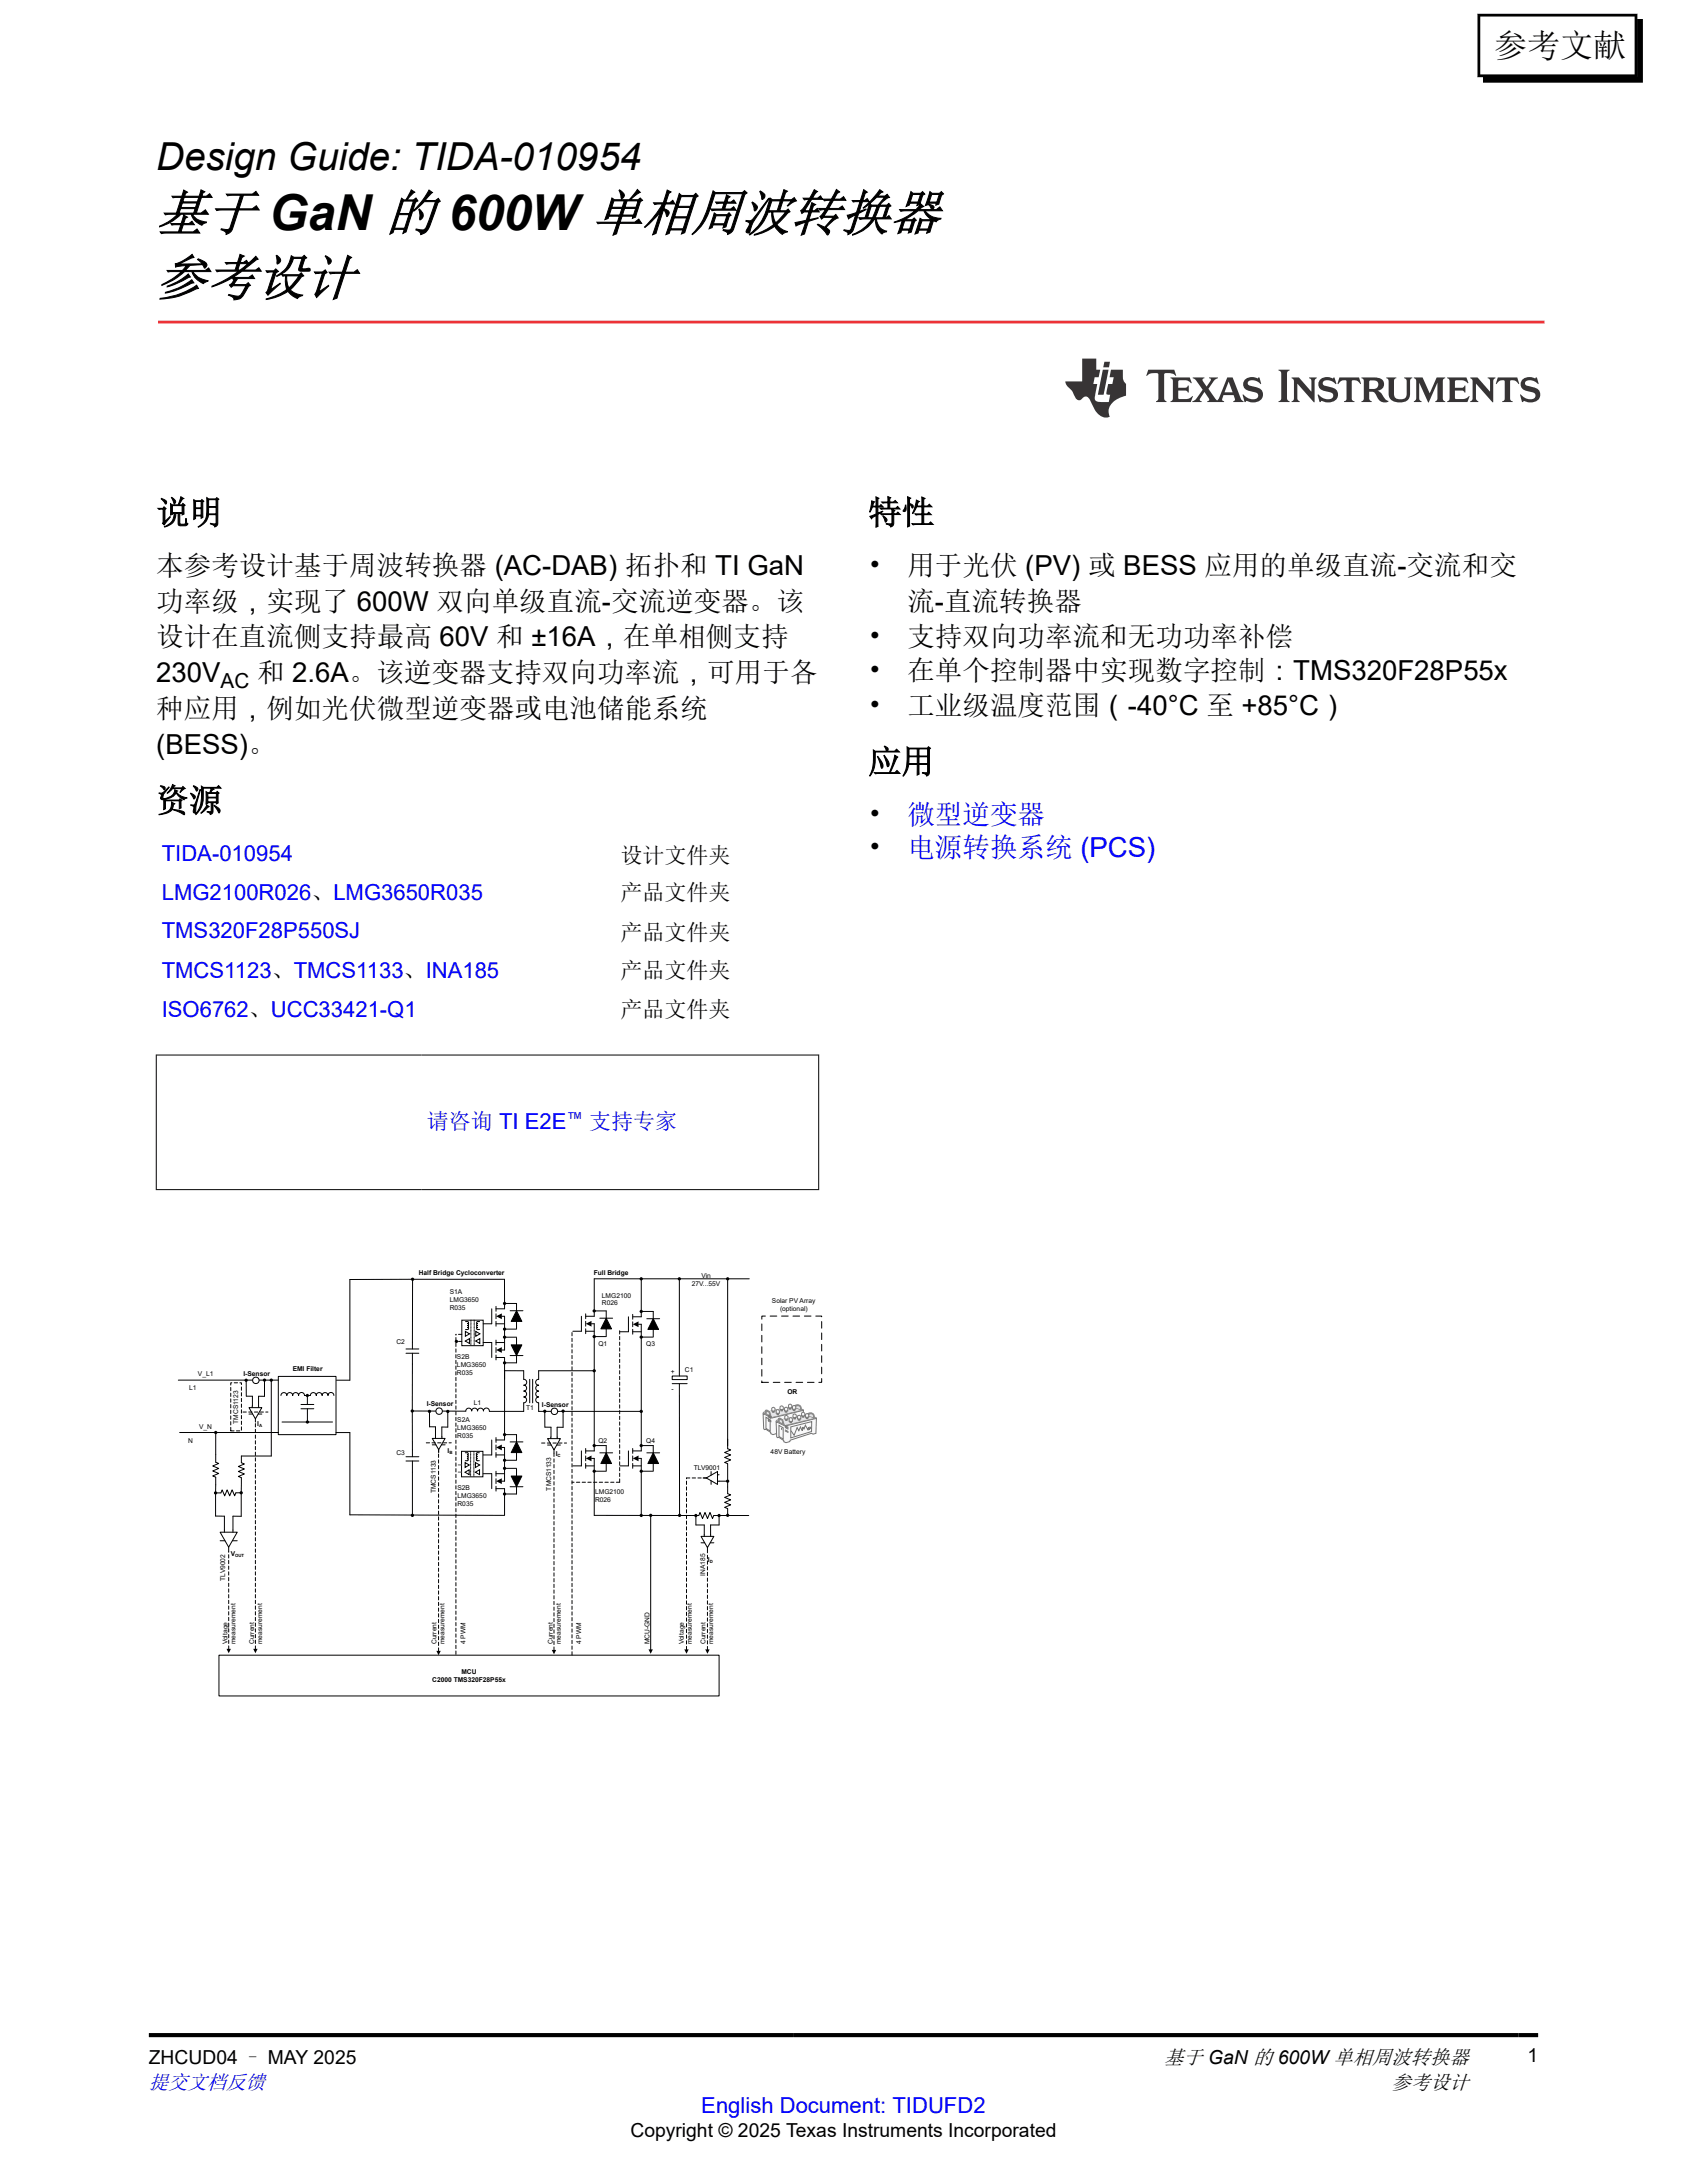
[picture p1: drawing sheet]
<svg xmlns="http://www.w3.org/2000/svg" width="216mm" height="279mm" viewBox="0 0 216 279" stroke-linecap="round" stroke-linejoin="round" font-family="sans-serif">
<defs><g id="words">
<g font-size="6.7">
<text x="20" y="29.5">基于 GaN 的 600W单相周波转换器</text>
<text x="20" y="37.7">参考设计</text>
</g>
<text font-size="4.9" x="20" y="21.7">Design Guide: TIDA-010954</text>
<g font-size="4.2">
<text x="191.2" y="7.3">参考文献</text>
<text x="20" y="67">说明</text>
<text x="111.1" y="67">特性</text>
<text x="111.1" y="98.9">应用</text>
<text x="20" y="103.9">资源</text>
</g>
<g font-size="3.5">
<text x="20" y="73.6">本参考设计基于周波转换器 (AC-DAB) 拓扑和 TI GaN</text>
<text x="111.1" y="73.6">•</text>
<text x="116.1" y="73.6">用于光伏 (PV) 或 BESS 应用的单级直流-交流和交</text>
<text x="20" y="78.2">功率级，实现了 600W 双向单级直流-交流逆变器。该</text>
<text x="20" y="82.7">设计在直流侧支持最高 60V 和 ±16A，在单相侧支持</text>
<text x="111.1" y="82.7">•</text>
<text x="116.1" y="78.2">流-直流转换器</text>
<text x="116.1" y="82.7">支持双向功率流和无功功率补偿</text>
<text x="20" y="87.3">230V</text>
<text x="32.9" y="87.3">和 2.6A。该逆变器支持双向功率流，可用于各</text>
<text x="111.1" y="87">•</text>
<text x="116.1" y="87">在单个控制器中实现数字控制：TMS320F28P55x</text>
<text x="20" y="91.9">种应用，例如光伏微型逆变器或电池储能系统</text>
<text x="111.1" y="91.6">•</text>
<text x="116.1" y="91.6">工业级温度范围（-40°C 至 +85°C）</text>
<text x="20" y="96.5">(BESS)。</text>
<text x="111.1" y="105.5">•</text>
<text x="111.1" y="109.7">•</text>
</g>
<g font-size="3.5" fill="#00f">
<text x="116.1" y="105.5">微型逆变器</text>
<text x="116.1" y="109.7">电源转换系统 (PCS)</text>
</g>
<g font-size="2.8" fill="#00f">
<text x="20.7" y="110.1">TIDA-010954</text>
<text x="20.7" y="115.2">LMG2100R026、LMG3650R035</text>
<text x="20.7" y="120">TMS320F28P550SJ</text>
<text x="20.7" y="125.1">TMCS1123、TMCS1133、INA185</text>
<text x="20.7" y="130.2">ISO6762、UCC33421-Q1</text>
<text x="54.6" y="144.5">请咨询 TI E2E</text>
<text x="75.4" y="144.5">支持专家</text>
<text x="89.8" y="270.4">English Document: TIDUFD2</text>
</g>
<g font-size="2.8">
<text x="79.4" y="110.4">设计文件夹</text>
<text x="79.4" y="115.2">产品文件夹</text>
<text x="79.4" y="120.3">产品文件夹</text>
<text x="79.4" y="125.1">产品文件夹</text>
<text x="79.4" y="130.2">产品文件夹</text>
</g>
<g font-size="2.6">
<text x="28.2" y="88">AC</text>
<text x="149" y="264.2">基于 GaN 的 600W单相周波转换器</text>
<text x="178.1" y="267.4">参考设计</text>
</g>
<text font-size="2.6" fill="#00f" x="19" y="267.4">提交文档反馈</text>
<g font-size="2.5">
<text x="195.5" y="263.9">1</text>
<text x="19" y="264.2">ZHCUD04 – MAY 2025</text>
<text x="80.7" y="273.5">Copyright © 2025 Texas Instruments Incorporated</text>
</g>
<text font-size="2.1" fill="#00f" x="72.5" y="143.8">™</text>
<g font-size=".9">
<text x="53.6" y="163.2">Half Bridge Cycloconverter</text>
<text x="57.6" y="165.7">S1A</text>
<text x="57.6" y="166.7">LMG3650</text>
<text x="57.6" y="167.7">R035</text>
<text x="76" y="163.2">Full Bridge</text>
<text x="77" y="166.1">LMG2100</text>
<text x="77" y="167.1">R026</text>
<text x="88.5" y="164.6">27V...55V</text>
<text x="89.8" y="163.6">Vin</text>
<text x="98.8" y="166.7">Solar PV Array</text>
<text x="99.8" y="167.7">(optional)</text>
<text x="50.7" y="172">C2</text>
<text x="58.5" y="173.9">S2B</text>
<text x="76.6" y="172.3">Q1</text>
<text x="82.7" y="172.3">Q3</text>
<text x="24.2" y="177.9">L1</text>
<text x="25.3" y="176.2">V_L1</text>
<text x="31.2" y="176.1">I-Sensor</text>
<text x="37.5" y="175.5">EMI Filter</text>
<text x="54.6" y="180">I-Sensor</text>
<text x="58.5" y="175">LMG3650</text>
<text x="58.5" y="176">R035</text>
<text x="60.6" y="179.8">L1</text>
<text x="85.9" y="175.9">+</text>
<text x="86" y="178.1">-</text>
<text x="87.7" y="175.6">C1</text>
<text x="100.8" y="178.4">OR</text>
<text x="24.1" y="184.7">N</text>
<text x="25.5" y="182.9">V_N</text>
<text x="30.5" y="182.2" transform="rotate(-90 30.5 182.2)">TMCS1123</text>
<text x="32.9" y="182.5">I</text>
<text x="57.3" y="186">I</text>
<text x="58.5" y="182.1">S2A</text>
<text x="58.5" y="183.1">LMG3650</text>
<text x="58.5" y="184.1">R035</text>
<text x="67.3" y="180.5">T1</text>
<text x="69.4" y="180">I-Sensor</text>
<text x="76.6" y="184.7">Q2</text>
<text x="82.7" y="184.6">Q4</text>
<text x="50.7" y="186.3">C3</text>
<text x="55.8" y="191.1" transform="rotate(-90 55.8 191.1)">TMCS1133</text>
<text x="58.6" y="190.7">S2B</text>
<text x="58.6" y="191.7">LMG3650</text>
<text x="70.5" y="190.8" transform="rotate(-90 70.5 190.8)">TMCS1133</text>
<text x="71.1" y="186.3">I</text>
<text x="76.2" y="191.2">LMG2100</text>
<text x="88.8" y="188.1">TLV9001</text>
<text x="98.6" y="186.1">48V Battery</text>
<text x="58.6" y="192.8">R035</text>
<text x="76.2" y="192.3">R026</text>
<text x="28.8" y="202.3" transform="rotate(-90 28.8 202.3)">TLV9002</text>
<text x="29.5" y="199.2">V</text>
<text x="90.2" y="201.7" transform="rotate(-90 90.2 201.7)">INA185</text>
<text x="90.6" y="199.9">I</text>
<text x="29.1" y="210.5" transform="rotate(-90 29.1 210.5)">Voltage</text>
<text x="30.1" y="210.5" transform="rotate(-90 30.1 210.5)">measurement</text>
<text x="32.5" y="210.5" transform="rotate(-90 32.5 210.5)">Current</text>
<text x="33.5" y="210.5" transform="rotate(-90 33.5 210.5)">measurement</text>
<text x="55.3" y="215.2">C2000 TMS320F28P55x</text>
<text x="55.9" y="210.5" transform="rotate(-90 55.9 210.5)">Current</text>
<text x="56.9" y="210.5" transform="rotate(-90 56.9 210.5)">measurement</text>
<text x="59.1" y="214.2">MCU</text>
<text x="59.6" y="210.5" transform="rotate(-90 59.6 210.5)">4 PWM</text>
<text x="70.7" y="210.5" transform="rotate(-90 70.7 210.5)">Current</text>
<text x="71.8" y="210.5" transform="rotate(-90 71.8 210.5)">measurement</text>
<text x="74.4" y="210.5" transform="rotate(-90 74.4 210.5)">4 PWM</text>
<text x="83.1" y="210.5" transform="rotate(-90 83.1 210.5)">MCU-GND</text>
<text x="87.5" y="210.5" transform="rotate(-90 87.5 210.5)">Voltage</text>
<text x="88.6" y="210.5" transform="rotate(-90 88.6 210.5)">measurement</text>
<text x="90.3" y="210.5" transform="rotate(-90 90.3 210.5)">Current</text>
<text x="91.3" y="210.5" transform="rotate(-90 91.3 210.5)">measurement</text>
</g>
<g font-size=".6">
<text x="33.2" y="182.6">A</text>
<text x="57.5" y="186.1">B</text>
<text x="71.4" y="186.4">C</text>
<text x="30.1" y="199.3">OUT</text>
<text x="90.8" y="200.1">D</text>
</g>
</g></defs>
<g fill="#373435">
<path d="M159.3 48.6a.88 .88 0 0 0-.1 .9 .88 .88 0 0 0 .8 .6l.8 .2a.43 .43 0 0 1 .2 .4 .43 .43 0 0 1-.4 .4 1.57 1.57 0 0 1-1.5-.6h-.1l.3 1h.1l.2-.2a1.53 1.53 0 0 0 2-.4 .96 .96 0 0 0-.9-1.4l-.8-.2-.2-.3a.62 .62 0 0 1 .9-.3l.3 .1 .4 .4 .1-.1-.2-.8h-.2v.1a1.46 1.46 0 0 0-1.7 .2zM157.2 48.8l.5 1.4h-1zM152.6 48.3v.1l.5 .4 .8 1.1-.7 1-.2 .3-.4 .2v.1h1.2v-.1l-.3-.2 .6-1 .7 1-.3 .2v.1h2.2v-.1l-.3-.2 .2-.6h1.3l.2 .5-.3 .4h1.3l-.3-.5-1.1-2.7h-.6l-1 2.5-.3 .5-1.1-1.5 .6-1 .6-.4v-.1h-1.2v.1l.2 .1 .1 .1-.6 .9-.5-.9 .2-.2v-.1zM149.8 48.3v.1l.3 .2v.2v2.1v.3l-.3 .2v.1h2.6l.3-.8h-.1a1.64 1.64 0 0 1-1.8 .3v-1h1l.2 .2h.1v-.8h-.1l-.2 .2h-1v-.9h.7a1.02 1.02 0 0 1 .9 .4l.1-.1-.2-.7zM147 47.3l-.3 .8h.1a1.36 1.36 0 0 1 1.4-.3v3.1v.3l-.3 .2v.1h1.4v-.1l-.3-.2v-.3v-3.1a1.36 1.36 0 0 1 1.5 .3l-.2-.8z"/>
<path d="M194.8 48.6a.88 .88 0 0 0-.1 .9 .88 .88 0 0 0 .8 .6l.8 .2a.43 .43 0 0 1 .2 .4 .43 .43 0 0 1-.4 .4 1.52 1.52 0 0 1-1.5-.6h-.1l.3 1h.1l.1-.2a1.54 1.54 0 0 0 2.1-.4 .95 .95 0 0 0-.9-1.3l-.9-.3-.1-.3a.64 .64 0 0 1 .9-.3l.3 .1 .4 .4 .1-.1-.2-.8h-.2l-.1 .1a1.43 1.43 0 0 0-1.6 .2zM191.7 48.3l-.3 .8 .1 .1a.83 .83 0 0 1 1-.5l.1 2.2-.1 .3-.3 .2v.1h1.4v-.1l-.3-.2v-.3v-2.2a.88 .88 0 0 1 1.1 .5v-.1l-.2-.8zM188.2 48.3v.1l.2 .2 .1 .2v2.1l-.1 .3-.2 .2v.1h1v-.1l-.3-.2v-.3v-1.8l2.1 2.4h.1v-2.7v-.2l.3-.2v-.1h-1v.1l.3 .2v1.5l-1.6-1.8zM185.2 48.3v.1l.3 .2v.2v2.1v.3l-.3 .2v.1h2.6l.3-.8h-.1a1.64 1.64 0 0 1-1.8 .3v-1h1l.2 .2h.1v-.8h-.1l-.2 .2h-1v-.9h.6a1.04 1.04 0 0 1 1.1 .4v-.1l-.2-.7zM180.9 48.3v.1l.3 .2v.2v2.1v.2l-.3 .3v.1h1v-.1l-.2-.2-.1-.3v-1.9l1.2 2.5 1.2-2.5v1.9l-.1 .3-.2 .2v.1h1.3v-.1l-.3-.2-.1-.3v-2.1l.1-.2 .3-.2v-.1h-1.1l-.9 2-.9-2zM177.4 48.3v.1l.3 .2v.2v1.6a1.36 1.36 0 0 0 1.9 1.1 .99 .99 0 0 0 .9-1.1v-1.6v-.2l.2-.2v-.1h-1v.1l.3 .2v.2v1.9a.95 .95 0 0 1-1.6 0v-1.9v-.2l.3-.2v-.1zM175.3 48.7h.1a.7 .7 0 0 1 1 .5 .55 .55 0 0 1-.6 .6h-.6zM174.2 48.3v.1l.3 .2v.2v2.1v.3l-.3 .2v.1h1.4v-.1l-.3-.2-.1-1.1a.78 .78 0 0 1 1 .7 1.04 1.04 0 0 0 1.5 .6v-.1a1.21 1.21 0 0 1-.8-.8l-.2-.2-.4-.3a.84 .84 0 0 0 .8-.8 .84 .84 0 0 0-.8-.9zM171.4 48.3l-.2 .8 .1 .1a.83 .83 0 0 1 1-.5v2.2v.3l-.3 .2v.1h1.3v-.1l-.3-.2v-.3v-2.2a.9 .9 0 0 1 1.1 .5l.1-.1-.3-.8zM168.9 48.6a.88 .88 0 0 0-.1 .9 .88 .88 0 0 0 .8 .6l.8 .2a.43 .43 0 0 1 .2 .4 .43 .43 0 0 1-.4 .4 1.52 1.52 0 0 1-1.5-.6h-.1l.3 1h.1l.2-.2a1.54 1.54 0 0 0 2-.4 .95 .95 0 0 0-.9-1.3l-.8-.3-.2-.3a.62 .62 0 0 1 .9-.3l.3 .1 .4 .4 .1-.1-.2-.8-.2 .1a1.43 1.43 0 0 0-1.7 .2zM165.3 48.3v.1l.3 .2v.2v2.1v.3l-.3 .2v.1h1v-.1l-.2-.2-.1-.3v-1.8l2.1 2.4h.1v-2.7l.1-.2 .2-.2v-.1h-1v.1l.3 .2v1.5l-1.6-1.8zM163.6 47.3v.1l.3 .2 .1 .2v3.1l-.1 .3-.3 .2v.1h1.4v-.1l-.2-.2-.1-.3v-3.1l.1-.2 .2-.2v-.1z"/>
<path d="M141.3 46.3l-.1 .7h.7l.2-.7zM141.1 47.3l-.6 3.2h.7l.7-3.2zM138.5 45.9v2.9h-2.2a1.8 1.8 0 0 0 .8 1.1l.2 .3a1.31 1.31 0 0 0 .8 1h.2a.62 .62 0 0 1 .6-.4 .62 .62 0 0 1 .6 .3l.2 .4a2.59 2.59 0 0 0 1.7 1.9l.6-.1a1.71 1.71 0 0 1 1.1-2.3l1-.4v-1.5a.97 .97 0 0 1-.4-.8v-1h-1.5l-.2 1h.5l-.1 .8h-.6l-.2 1v.3l.5 .1-.2 1a3.4 3.4 0 0 1-1.7-.2l-.1-.2v-.4l.3-1.6h-.5l.2-.8h.5l.2-1h-.5v-1.4z"/>
</g>
<path d="M20.4 41.2h177.1" fill="none" stroke="#ed3237" stroke-width=".35"/>
<path d="M19.9 135h84.9M20 135v17.3M104.8 135v17.3M19.9 152.3h84.9M89.1 194v1.2h1v1.3M92 194v1.2h-1.1v1.3" fill="none" stroke="#000" stroke-width=".13"/>
<path d="M89.7 196.6h1.7l-.9 1.5z" fill="#fff"/>
<g fill="none" stroke="#000" stroke-width=".13">
<path d="M22.8 176.6h12.8M35.6 176.2h7.4v7.4h-7.4zM36 178.6a.38 .38 0 0 1 .3-.4 .38 .38 0 0 1 .4 .4 .38 .38 0 0 1 .4-.4 .38 .38 0 0 1 .4 .4 .38 .38 0 0 1 .3-.4 .38 .38 0 0 1 .4 .4 .38 .38 0 0 1 .4-.4 .38 .38 0 0 1 .4 .4h.7a.38 .38 0 0 1 .4-.4 .38 .38 0 0 1 .4 .4 .38 .38 0 0 1 .3-.4 .38 .38 0 0 1 .4 .4 .38 .38 0 0 1 .4-.4 .38 .38 0 0 1 .4 .4 .38 .38 0 0 1 .4-.4 .38 .38 0 0 1 .3 .4M52.8 174.6v6M59.1 169h2.7v3.2h-2.7zM60.3 169v3.2M60.7 169v3.2M61.4 169.1h-.3l-.1 .2 .1 .1-.1 .1 .1 .2-.1 .1 .1 .1h-.1v.2l.4 .1M62.9 167.5v1.9h-1.1M63.5 169.4h1.1M63.5 167.2v.6M63.5 168.2v.6"/>
<path d="M63.5 169.1v.6M64.2 168.5h.4v1.6h1.5M64.5 175.4h2.5v1.1a.38 .38 0 0 1 .4 .4 .38 .38 0 0 1-.4 .4 .38 .38 0 0 1 .4 .4 .38 .38 0 0 1-.4 .3 .38 .38 0 0 1 .4 .4 .38 .38 0 0 1-.4 .4 .38 .38 0 0 1 .4 .4 .38 .38 0 0 1-.4 .3v1.1M64.6 166.8v.7h-1.1M64.6 166.8h1.5v3.3M64.6 166.8v-3.1l-19.8 .1v12.8h-1.7M64.6 175.4v8.2M65.3 167.8h1.6M66.1 167.8l.7 1.3h-1.4zM67.8 176.5v3M68.2 176.5v3M74.4 168.5v1.9h-1.1"/>
<path d="M75 168.2v.6M75 169.1v.6M75 170.1v.6M75 170.4h1M75.7 169.4h.3v16.3h-1M76 175.4h-7.1v1.1a.38 .38 0 0 0-.3 .4 .38 .38 0 0 0 .3 .4 .38 .38 0 0 0-.3 .4 .38 .38 0 0 0 .3 .3 .38 .38 0 0 0-.3 .4 .38 .38 0 0 0 .3 .4 .38 .38 0 0 0-.3 .4 .38 .38 0 0 0 .3 .3v1.1h13.2M76 167.8h1.6v3.2M76 171.1h1.6M76.8 168.7h1.6M77.6 168.7l.7 1.4h-1.4zM80.4 168.5v2h-1.1M81 170.4h1.1"/>
<path d="M81 168.2v.6M81 169.2v.6M81 170.1v.7M81.7 169.5h.4v16.2h-1.1M82.1 163.7v4.8h-1.1M82.1 167.9h1.5v3.2M82.1 171.1h1.5M82.8 168.8h1.6M83.6 168.8l.7 1.3h-1.4zM86 176.1h1.9v.5h-1.9zM86 177.1h1.9M86.9 163.7v12.4"/>
<path d="M95.9 163.7h-19.9v4.8h-1M23 183.3h12.6M36.1 182h6.5M43 183.4h1.8v10.5l19.7 .1M52.8 180.6h6.8M52.8 180.6v4.9M52.8 188.5v5.5M74.4 185.7v1.9h-1.1M75 187.6h1M75 185.4v.6M75 186.3v.7M75 187.3v.6"/>
<path d="M75.7 186.7h.3v7.3h12.5M76 185h1.6v3.2M76 188.3h1.6M76.8 185.9h1.6M77.6 185.9l.7 1.4h-1.4zM80.4 185.7v1.9h-1.1M81 185.4v.6M81 186.3v.7M81 187.3v.6M81 187.6h1.1M81.7 186.7h.4v1.6h1.5M82.1 185h1.5v3.2"/>
<path d="M82.8 185.9h1.6M83.6 185.9l.7 1.4h-1.4zM89.7 196.6h1.7l-.9 1.5zM89.7 197.5h.5M90.1 196.4v.2M90.5 198.1v.4M90.9 197.5h.5M90.9 196.4v.2M28 211.8h64v5.3h-64z"/>
</g>
<path d="M32.7 211.1v-29.1M56.1 211.3v-25.7" fill="none" stroke="#000" stroke-width=".13" stroke-dasharray=".4 .3"/>
<path d="M63.5 168.5l.7-.4v.7zM66.1 167.8l.7 1.3h-1.4zM75 169.4l.7-.3v.7zM77.6 168.7l.7 1.4h-1.4zM81 169.5l.7-.4v.8zM83.6 168.8l.7 1.3h-1.4zM75 186.7l.7-.4v.7zM77.6 185.9l.7 1.4h-1.4zM81 186.7l.7-.4v.7zM83.6 185.9l.7 1.4h-1.4zM32.4 211h.6l-.3 .6zM55.8 211.3h.6l-.3 .6z" fill="#000"/>
<path d="M60.9 170.4l.5 .3-.5 .3z" fill="#fff"/>
<path d="M60.9 170.4l.5 .3-.5 .3z" fill="none" stroke="#000" stroke-width=".13"/>
<path d="M59.6 170.4l.5 .3-.5 .3z" fill="#fff"/>
<path d="M59.6 170.4l.5 .3-.5 .3z" fill="none" stroke="#000" stroke-width=".13"/>
<path d="M59.5 171.6l.6-.3v.6z" fill="#fff"/>
<path d="M59.5 171.6l.6-.3v.6z" fill="none" stroke="#000" stroke-width=".13"/>
<path d="M60.9 171.6l.5-.3v.6z" fill="#fff"/>
<path d="M59.6 169.1h.2l.2 .2-.2 .1 .2 .1-.2 .2h.1l-.1 .2h.1v.2l-.3 .1M60.9 171.6l.5-.3v.6z" fill="none" stroke="#000" stroke-width=".13"/>
<path d="M97.6 186.8h3.3v1.5h-3.3z" fill-rule="evenodd" fill="#fff"/>
<path d="M29.5 177h1.4v6.1h-1.4z" fill="none" stroke="#000" stroke-width=".13" stroke-dasharray=".4 .3"/>
<path d="M31.5 176.7v2M31.5 178.7h.8v1.3M33.9 176.6v2.1h-.8v1.3" fill="none" stroke="#000" stroke-width=".13"/>
<path d="M31.9 180.2h1.6l-.8 1.4z" fill="#fff"/>
<path d="M32.3 180v.2M33.1 180v.2M31.9 180.2h1.6l-.8 1.4zM31.9 181h.4M32.7 181.6v.4M33 181h.5" fill="none" stroke="#000" stroke-width=".13"/>
<path d="M31.1 180.7h3.2" fill="none" stroke="#000" stroke-width=".13" stroke-dasharray=".4 .3"/>
<circle cx="32.7" cy="176.7" r=".41" fill="#fff"/>
<g fill="none" stroke="#000" stroke-width=".13">
<path d="M69.7 180.6v2.1M69.8 182.7h.7v1.2M72.1 180.6v2.1h-.8v1.2"/>
<circle cx="32.7" cy="176.7" r=".41"/>
</g>
<path d="M70.1 184.1h1.6l-.8 1.5z" fill="#fff"/>
<path d="M70.1 184.1h1.6l-.8 1.5zM70.1 184.9h.4M70.5 183.9v.2M70.9 185.6v.4M71.3 184.9h.4M71.3 183.9v.2" fill="none" stroke="#000" stroke-width=".13"/>
<path d="M69.3 184.7h3.2" fill="none" stroke="#000" stroke-width=".13" stroke-dasharray=".4 .3"/>
<circle cx="71" cy="180.6" r=".41" fill="#fff"/>
<g fill="none" stroke="#000" stroke-width=".13">
<path d="M55 180.6v2h.7v1.3M57.3 180.6v2.1l-.8-.1v1.3M83.3 194v17.1"/>
<circle cx="71" cy="180.6" r=".41"/>
</g>
<path d="M83 211.1h.6l-.3 .6z" fill="#000"/>
<path d="M55.3 184.1h1.7l-.9 1.4z" fill="#fff"/>
<path d="M55.3 184.1h1.7l-.9 1.4zM55.3 184.9h.5M55.7 183.9v.2M56.1 185.5v.4M56.5 184.9h.5M56.6 183.9v.2" fill="none" stroke="#000" stroke-width=".13"/>
<path d="M54.6 184.7h3.2" fill="none" stroke="#000" stroke-width=".13" stroke-dasharray=".4 .3"/>
<circle cx="56.2" cy="180.6" r=".41" fill="#fff"/>
<circle cx="56.2" cy="180.6" r=".41" fill="none" stroke="#000" stroke-width=".13"/>
<path d="M70.9 211.2v-25.2" fill="none" stroke="#000" stroke-width=".13" stroke-dasharray=".4 .3"/>
<path d="M70.6 211.2h.6l-.3 .5z" fill="#000"/>
<path d="M28.2 196.1h2.2l-1.1 1.9z" fill="#fff"/>
<g fill="none" stroke="#000" stroke-width=".13">
<path d="M34.7 176.6v9.8h-3.8M61.8 171.8h1.1v1.9M63.5 171.8h1.1M63.5 171.5v.6M63.5 172.5v.6M63.5 173.4v.7M64.6 170.1v2.7h-.4M64.6 171.1h1.5M65.3 173.5h1.6M65.4 172.1h1.4l-.7 1.4zM66.1 171.2v3.2h-1.5v-.7h-1.1M27.6 190v4l1.1 .1v2"/>
<path d="M28.2 196.1h2.2l-1.1 1.9zM28.2 197.2h.6M29.3 198v.6M29.7 197.2h.7M30.9 190v4.1h-1.1v2M59.1 185.8h2.7v3.2h-2.7zM60.2 185.8v3.2M60.7 185.8l-.1 3.2M61.3 185.9h-.2l-.1 .2 .1 .1-.1 .1 .1 .1-.1 .2 .1 .1-.1 .1v.1l.3 .1M62.9 184.3v1.9h-1.1M63.5 184.3h1.1v-.7h1.5v3.2M63.5 184v.6"/>
<path d="M63.5 184.9v.7M63.5 185.9v.6M63.5 186.2h1.1M64.2 185.3h.4v1.6h1.5M64.6 191.2v2.8M65.3 184.5h1.6M66.1 184.5l.7 1.4h-1.4z"/>
</g>
<path d="M29.3 211.1v-12.5" fill="none" stroke="#000" stroke-width=".13" stroke-dasharray=".4 .3"/>
<path d="M63.5 172.8l.7-.4v.8zM65.4 172.1h1.4l-.7 1.4zM63.5 185.3l.7-.4v.7zM66.1 184.5l.7 1.4h-1.4zM29 211h.6l-.3 .6z" fill="#000"/>
<path d="M60.9 187.2l.5 .3-.5 .3z" fill="#fff"/>
<path d="M60.9 187.2l.5 .3-.5 .3z" fill="none" stroke="#000" stroke-width=".13"/>
<path d="M59.5 187.2l.6 .3-.6 .3z" fill="#fff"/>
<path d="M59.5 187.2l.6 .3-.6 .3z" fill="none" stroke="#000" stroke-width=".13"/>
<path d="M59.5 188.4l.5-.3v.6z" fill="#fff"/>
<path d="M59.5 188.4l.5-.3v.6z" fill="none" stroke="#000" stroke-width=".13"/>
<path d="M60.8 188.4l.6-.3v.6z" fill="#fff"/>
<g fill="none" stroke="#000" stroke-width=".13">
<path d="M52.8 163.7v8.1M64.6 174.4v2.1M86.9 177.1l.1 16.9M59.5 185.9h.3l.1 .2-.1 .1 .1 .1-.1 .1 .1 .1-.1 .2h.1v.2l-.4 .1M59.6 180.6a.38 .38 0 0 1 .4-.4 .38 .38 0 0 1 .4 .4 .38 .38 0 0 1 .3-.4 .38 .38 0 0 1 .4 .4 .38 .38 0 0 1 .4-.4 .38 .38 0 0 1 .4 .4 .38 .38 0 0 1 .3-.4 .38 .38 0 0 1 .4 .4M60.8 188.4l.6-.3v.6zM61.8 188.6h1.1v1.9M62.6 180.6h4.4M63.5 188.6h1.1M63.5 188.3v.6M63.5 189.3v.6M63.5 190.2v.6"/>
<path d="M64.6 186.9v2.7h-.4M64.6 187.9h1.5M65.3 190.3h1.6M65.4 188.9h1.4l-.7 1.4zM66.1 188v3.2h-1.5v-.7h-1.1"/>
</g>
<path d="M63.5 189.6l.7-.4v.7zM65.4 188.9h1.4l-.7 1.4zM90.3 211.1h.5l-.3 .6z" fill="#000"/>
<path d="M59.1 170.8h-.8M59.1 171.7h-.7M79.3 189.7v-19.5M79.3 189.7h-6.1M58.3 211.7v-40.9M73.2 211.8v-41.4M90.5 211.1v-12.6" fill="none" stroke="#000" stroke-width=".13" stroke-dasharray=".4 .3"/>
<path d="M59.1 187.5h-.8M59.1 188.4h-.7" fill="none" stroke="#00af4f" stroke-width=".13" stroke-dasharray=".4 .3"/>
<path d="M90.4 189.2l1.4-.9v1.7z" fill="#fff"/>
<g fill="none" stroke="#000" stroke-width=".13">
<path d="M52 173.2h1.6M52 172.7h1.6M52.8 171.8v.9M52.8 173.2v1.4M93.1 163.7v21.7l.4 .2-.8 .3 .8 .3-.8 .3 .8 .4-.8 .3 .4 .1v3.9l.4 .1-.8 .3 .8 .4-.8 .3 .8 .3-.8 .3 .4 .2v.8M27.6 186.2v.9l.4 .2-.8 .3 .8 .3-.8 .4 .8 .3-.8 .3 .4 .2v.9M30.9 191.1h-.7l-.2 .3-.3-.7-.3 .8-.3-.8-.3 .8-.4-.8-.1 .4h-.7M30.9 186.4v.8l.4 .2-.8 .3 .8 .3-.8 .3 .8 .4-.8 .3 .4 .1v.9M52 187h1.6M52 186.4h1.6M52.8 185.5v.9M52.8 187v1.5"/>
<path d="M88.5 194h.9l.2-.4 .3 .8 .3-.8 .3 .8 .4-.8 .3 .8 .1-.4h4.5M90 189.2h.4M90.4 189.2l1.4-.9v1.7zM91 188.3v.5M91 189.5v.5M91.8 188.8h.2M93.1 189.6h-1.3"/>
</g>
<path d="M87.9 189.2h2.5M87.9 211.1v-21.9" fill="none" stroke="#000" stroke-width=".13" stroke-dasharray=".4 .3"/>
<path d="M87.6 211.1h.5l-.2 .6z" fill="#000"/>
<path d="M98.2 169.1h1.8v1.1h-1.8z" fill-rule="evenodd" fill="#fff"/>
<path d="M98.2 169.1h1.8v1.1h-1.8z" fill="none" stroke="#fff" stroke-width=".13"/>
<path d="M97.5 168.4h7.7v8.5h-7.7z" fill="none" stroke="#000" stroke-width=".13" stroke-dasharray=".9 .6"/>
<g fill="none" stroke="#000" stroke-width=".13">
<path d="M31.4 176.7h.1M33.7 176.6h.2M34.6 176.6h.1M39.2 178.6h.1M39.3 178.6v1.2M40.2 179.8h-1.7M52.7 163.7h.1M58.3 171.7h.1M64.4 171.1h.2M64.4 166.8h.2M64.4 170.1h.2M64.4 174.4h.2"/>
<path d="M75.9 175.4h.1M75.9 167.8h.1M75.9 171.1h.1M81.9 163.7h.2M81.9 171.1h.2M81.9 167.9h.2M86.8 163.7h.1M93 163.7h.1M27.5 191.1h.1M27.5 183.3h.1v2.9M30.7 191.1h.2M39.3 180.3v1.7h-.1"/>
<path d="M40.2 180.3h-1.7M52.6 180.6h.2M52.6 194h.2M54.8 180.6h.2M57.2 180.7h.1M64.4 183.6h.2M64.4 186.9h.2M64.4 187.9h.2M64.4 191.2h.2M69.6 180.6h.1M71.9 180.6h.2M75.9 185h.1"/>
<path d="M75.9 188.3h.1M81.9 188.3h.2v5.7h-.2M81.9 185h.2M81.9 180.6h.2M83.1 194h.2M86.8 194h.2M88.9 194h.2M91.9 194h.1M93 193.9h.1M93 189.6h.1"/>
</g>
<g fill="#000">
<circle cx="31.5" cy="176.7" r=".21"/>
<circle cx="33.9" cy="176.6" r=".21"/>
<circle cx="34.7" cy="176.6" r=".21"/>
<circle cx="39.3" cy="178.6" r=".21"/>
<circle cx="52.8" cy="163.7" r=".21"/>
<circle cx="58.4" cy="171.7" r=".21"/>
<circle cx="64.6" cy="174.4" r=".21"/>
<circle cx="64.6" cy="170.1" r=".21"/>
<circle cx="64.6" cy="171.1" r=".21"/>
<circle cx="64.6" cy="166.8" r=".21"/>
<circle cx="76" cy="167.8" r=".21"/>
<circle cx="76" cy="175.4" r=".21"/>
<circle cx="76" cy="171.1" r=".21"/>
<circle cx="82.1" cy="167.9" r=".21"/>
<circle cx="82.1" cy="171.1" r=".21"/>
<circle cx="82.1" cy="163.7" r=".21"/>
<circle cx="86.9" cy="163.7" r=".21"/>
<circle cx="93.1" cy="163.7" r=".21"/>
<circle cx="27.6" cy="191.1" r=".21"/>
<circle cx="27.6" cy="183.3" r=".21"/>
<circle cx="30.9" cy="191.1" r=".21"/>
<circle cx="39.3" cy="182" r=".21"/>
<circle cx="52.8" cy="180.6" r=".21"/>
<circle cx="52.8" cy="194" r=".21"/>
<circle cx="55" cy="180.6" r=".21"/>
<circle cx="57.3" cy="180.7" r=".21"/>
<circle cx="64.6" cy="191.2" r=".21"/>
<circle cx="64.6" cy="183.6" r=".21"/>
<circle cx="64.6" cy="187.9" r=".21"/>
<circle cx="64.6" cy="186.9" r=".21"/>
<circle cx="69.7" cy="180.6" r=".21"/>
<circle cx="72.1" cy="180.6" r=".21"/>
<circle cx="76" cy="188.3" r=".21"/>
<circle cx="76" cy="185" r=".21"/>
<circle cx="82.1" cy="188.3" r=".21"/>
<circle cx="82.1" cy="185" r=".21"/>
<circle cx="82.1" cy="180.6" r=".21"/>
<circle cx="82.1" cy="194" r=".21"/>
<circle cx="83.3" cy="194" r=".21"/>
<circle cx="87" cy="194" r=".21"/>
<circle cx="89.1" cy="194" r=".21"/>
<circle cx="92" cy="194" r=".21"/>
<circle cx="93.1" cy="193.9" r=".21"/>
<circle cx="93.1" cy="189.6" r=".21"/>
</g>
<path d="M97.7 180.9l1.1 .6 4-1v1.9l-.4 .1-.2-.1-2.7 .9-.1 .2-.5 .1-.3-.1v-.2l-.6-.4-.1 .1-.2-.1z" fill-rule="evenodd" fill="#fafafa"/>
<path d="M97.7 180.9l1.1 .6 4-1v1.9l-.4 .1-.2-.1-2.7 .9-.1 .2-.5 .1-.3-.1v-.2l-.6-.4-.1 .1-.2-.1z" fill="none" stroke="#727272" stroke-width=".13"/>
<path d="M97.9 180.5l.3-.1 .3 .2 3.1-.7a.57 .57 0 0 1 .9 0l.1 .4 .2 .1 .1 .1-4.1 1-1.2-.6z" fill-rule="evenodd" fill="#898989"/>
<g fill="#e6e6e6">
<path d="M97.7 180.8h.2l-.1 .1z"/>
<path d="M98.1 180.7l.3 .2v.2l-.3-.2z" fill-rule="evenodd"/>
<path d="M98.5 180.6l2.7-.6 1.2 .5-3.6 .9z" fill-rule="evenodd"/>
</g>
<path d="M99.3 180.5l.3-.1 .1 .1v.4h-.4z" fill-rule="evenodd" fill="#fafafa"/>
<path d="M99.3 180.5l.3-.1 .1 .1v.4h-.4z" fill="none" stroke="#7b7b7b" stroke-width=".13"/>
<path d="M99.4 180.9h.3v.2h-.3z" fill-rule="evenodd" fill="#7b7b7b"/>
<path d="M98.8 180.2l.2-.1 .1 .1 .1 .4h-.4z" fill-rule="evenodd" fill="#fafafa"/>
<path d="M98.8 180.2l.2-.1 .1 .1 .1 .4h-.4z" fill="none" stroke="#7b7b7b" stroke-width=".13"/>
<path d="M98.8 180.6h.3v.2h-.3z" fill-rule="evenodd" fill="#7b7b7b"/>
<path d="M100.4 180.2l.2-.1 .2 .1v.4h-.4z" fill-rule="evenodd" fill="#fafafa"/>
<path d="M100.4 180.2l.2-.1 .2 .1v.4h-.4z" fill="none" stroke="#7b7b7b" stroke-width=".13"/>
<path d="M100.4 180.6h.4v.2h-.4z" fill-rule="evenodd" fill="#7b7b7b"/>
<path d="M99.8 180.1l.3-.2 .1 .1v.4h-.4z" fill-rule="evenodd" fill="#fafafa"/>
<path d="M99.8 180.1l.3-.2 .1 .1v.4h-.4z" fill="none" stroke="#7b7b7b" stroke-width=".13"/>
<path d="M99.9 180.4h.3v.2h-.3z" fill-rule="evenodd" fill="#7b7b7b"/>
<path d="M100.9 179.8l.2-.1 .2 .1v.4h-.4z" fill-rule="evenodd" fill="#fafafa"/>
<path d="M100.9 179.8l.2-.1 .2 .1v.4h-.4z" fill="none" stroke="#7b7b7b" stroke-width=".13"/>
<path d="M101 180.2h.3v.2h-.3z" fill-rule="evenodd" fill="#7b7b7b"/>
<path d="M98 181.4l.6 .3v1.5l-.6-.4z" fill-rule="evenodd" fill="#fafafa"/>
<path d="M98 181.4l.6 .3v1.5l-.6-.4z" fill="none" stroke="#727272" stroke-width=".13"/>
<path d="M101.9 180.1l.3-.1 .2 .1-.1 .2z" fill-rule="evenodd" fill="#e6e6e6"/>
<path d="M101.4 180l.2-.1 .2 .1v.4h-.4z" fill-rule="evenodd" fill="#fafafa"/>
<path d="M101.4 180l.2-.1 .2 .1v.4h-.4z" fill="none" stroke="#7b7b7b" stroke-width=".13"/>
<path d="M101.5 180.4h.3v.2h-.3z" fill-rule="evenodd" fill="#7b7b7b"/>
<path d="M98.3 181.7l.1 .1v.2l-.1-.1z" fill-rule="evenodd" fill="#727272"/>
<path d="M98.3 181.6l.4 .3M98.3 181.1l.4 .2M98.3 181.2l.4 .3M98.3 181.3l.4 .3M98.3 181.8l.4 .2" fill="none" stroke="#727272" stroke-width=".13"/>
<path d="M99.3 182l1.2 .5 4-1-.1 2-.4 .1-.1-.2-2.8 .9v.2l-.5 .1-.3-.1v-.1l-.6-.4h-.2l-.1-.1z" fill-rule="evenodd" fill="#fafafa"/>
<path d="M99.3 182l1.2 .5 4-1-.1 2-.4 .1-.1-.2-2.8 .9v.2l-.5 .1-.3-.1v-.1l-.6-.4h-.2l-.1-.1z" fill="none" stroke="#727272" stroke-width=".13"/>
<path d="M99.6 181.5h.2l.3 .1 3.2-.6a.57 .57 0 0 1 .8-.1l.2 .4 .2 .1v.1l-4 1-1.2-.6z" fill-rule="evenodd" fill="#898989"/>
<g fill="#e6e6e6">
<path d="M99.4 181.8h.1v.1z"/>
<path d="M99.8 181.8l.3 .1v.2l-.3-.1z" fill-rule="evenodd"/>
<path d="M100.2 181.7l2.6-.6 1.3 .4-3.6 .9z" fill-rule="evenodd"/>
</g>
<path d="M101 181.6l.2-.2 .2 .1v.4h-.4z" fill-rule="evenodd" fill="#fafafa"/>
<path d="M101 181.6l.2-.2 .2 .1v.4h-.4z" fill="none" stroke="#7b7b7b" stroke-width=".13"/>
<path d="M101 181.9h.4v.2h-.4z" fill-rule="evenodd" fill="#7b7b7b"/>
<path d="M100.4 181.3l.3-.1h.1l.1 .4h-.5z" fill-rule="evenodd" fill="#fafafa"/>
<path d="M100.4 181.3l.3-.1h.1l.1 .4h-.5z" fill="none" stroke="#7b7b7b" stroke-width=".13"/>
<path d="M100.5 181.6h.3v.2h-.3z" fill-rule="evenodd" fill="#7b7b7b"/>
<path d="M102.1 181.3l.2-.2 .1 .1 .1 .4h-.4z" fill-rule="evenodd" fill="#fafafa"/>
<path d="M102.1 181.3l.2-.2 .1 .1 .1 .4h-.4z" fill="none" stroke="#7b7b7b" stroke-width=".13"/>
<path d="M102.1 181.6h.3v.2h-.3z" fill-rule="evenodd" fill="#7b7b7b"/>
<path d="M101.5 181.1l.2-.1h.2v.4h-.4z" fill-rule="evenodd" fill="#fafafa"/>
<path d="M101.5 181.1l.2-.1h.2v.4h-.4z" fill="none" stroke="#7b7b7b" stroke-width=".13"/>
<path d="M101.5 181.4h.4v.2l-.4 .1z" fill-rule="evenodd" fill="#7b7b7b"/>
<path d="M102.6 180.9l.2-.2 .1 .1 .1 .4h-.4z" fill-rule="evenodd" fill="#fafafa"/>
<path d="M102.6 180.9l.2-.2 .1 .1 .1 .4h-.4z" fill="none" stroke="#7b7b7b" stroke-width=".13"/>
<path d="M102.6 181.2h.3v.2h-.3z" fill-rule="evenodd" fill="#7b7b7b"/>
<path d="M99.7 182.4l.5 .3v1.5l-.5-.4z" fill-rule="evenodd" fill="#fafafa"/>
<path d="M99.7 182.4l.5 .3v1.5l-.5-.4z" fill="none" stroke="#727272" stroke-width=".13"/>
<path d="M101.2 182.6l2.7-.6v1.2l-2.7 .8z" fill-rule="evenodd" fill="#fafafa"/>
<path d="M101.2 182.6l2.7-.6v1.2l-2.7 .8z" fill="none" stroke="#727272" stroke-width=".13"/>
<path d="M103.5 181.1l.4-.1 .1 .2v.2z" fill-rule="evenodd" fill="#e6e6e6"/>
<path d="M103.1 181l.2-.1 .2 .1v.4h-.4z" fill-rule="evenodd" fill="#fafafa"/>
<path d="M103.1 181l.2-.1 .2 .1v.4h-.4z" fill="none" stroke="#7b7b7b" stroke-width=".13"/>
<path d="M103.1 181.4h.4v.2h-.4z" fill-rule="evenodd" fill="#7b7b7b"/>
<path d="M103.8 182.9l-.1-.2-.1 .3-.1-.3-.1 .3-.3-.6-.2 .5-.2-.3v.5l-.3-.5-.2 .5-.2-.4-.4 1-.4-.6" fill="none" stroke="#727272" stroke-width=".13"/>
<path d="M100 182.7l.1 .1v.3l-.1-.1z" fill-rule="evenodd" fill="#727272"/>
<path d="M100.5 183.1l.4 .3M100.5 182.5l.4 .2M100.5 182.6l.4 .2M100.5 182.7l.4 .2M100.5 183l.4 .2" fill="none" stroke="#727272" stroke-width=".13"/>
<path d="M27.7 3.7l-.2 .5v.1a1.04 1.04 0 0 1 1.1-.3v2.4l-.2 .3h1l-.2-.3v-2.2a.58 .58 0 0 1 .7-.1l.4 .1-.2-.5zM29.8 4.4l.2 .2v.2v1.6v.1l-.2 .2h1.9l.2-.5h-.1a1.17 1.17 0 0 1-1.3 .2v-.7h.6l.4 .1v-.6l-.4 .2h-.6v-.6v-.1h.2a1 1 0 0 1 1 .3l.1-.1-.2-.5zM31.8 4.4l1 1.2-.6 .8-.4 .3h.9l-.2-.2 .4-.7 .5 .7-.2 .2h1.6l-.2-.2 .1-.4h1l.1 .4-.1 .2h.9l-.2-.3-.8-2h-.5l-.7 1.9-.3 .3-.8-1.1 .5-.7 .4-.4h-.8l.2 .2-.5 .7-.3-.7 .1-.2zM35.2 4.8l.4 1h-.8zM36.8 4.6a.65 .65 0 0 0-.2 .7 .65 .65 0 0 0 .6 .4l.7 .2 .1 .2a.59 .59 0 0 1-1 .2l-.4-.3h-.1l.2 .7 .2-.1a1.16 1.16 0 0 0 1.5-.2 .7 .7 0 0 0-.6-1.1l-.6-.1-.2-.2 .1-.2a.85 .85 0 0 1 1.1 .3l.1-.1-.2-.6-.1 .1h-.2a1.05 1.05 0 0 0-1 .1zM28.4 7.2l.2 .2v.2v2.3v.2l-.2 .2h1l-.2-.2v-.2v-2.3v-.2l.2-.2zM29.6 7.9l.2 .4v1.6l-.2 .4h.8l-.3-.4v-1.4l1.7 1.8v-2l.2-.4h-.8l.2 .3 .1 1.1-1.2-1.4zM32.3 8.1a.65 .65 0 0 0-.2 .7 .65 .65 0 0 0 .7 .4l.6 .2 .1 .3a.6 .6 0 0 1-1 .2l-.4-.4-.1 .1 .2 .7 .2-.1a1.16 1.16 0 0 0 1.5-.3 .7 .7 0 0 0-.6-1l-.6-.2-.2-.2 .1-.2a.85 .85 0 0 1 1.2 .3v-.1l-.2-.6-.1 .1h-.2a1.07 1.07 0 0 0-1 .1zM34.1 7.9l-.2 .6 .1 .1a.63 .63 0 0 1 .7-.4l.1 1.7-.1 .2-.2 .2h1l-.2-.2v-.2v-1.7a.66 .66 0 0 1 .8 .4v-.1l-.1-.6zM36.2 7.9l.2 .3v.1v1.6v.2l-.2 .2h.9l-.2-.2v-.8h.3a.87 .87 0 0 1 .6 .7 .64 .64 0 0 0 .9 .2l-.4-.3a1.1 1.1 0 0 0-.6-.7 .61 .61 0 0 0 .6-.6 .61 .61 0 0 0-.5-.6zM36.9 8.3a.49 .49 0 0 1 .6 0 .49 .49 0 0 1 .2 .5l-.2 .2h-.6zM38.5 7.9l.2 .3v.1v1.2a.87 .87 0 0 0 1.1 .8 .8 .8 0 0 0 1-.8v-1.3l.2-.3h-.8l.2 .4v1.2a.61 .61 0 0 1-.5 .6 .61 .61 0 0 1-.6-.4l-.1-1.4 .1-.1 .2-.3zM41.1 7.9l.2 .3v.1v1.6l-.2 .4h.7l-.2-.4v-1.5l.9 1.9 .8-1.9v1.5l-.2 .4h1l-.2-.2-.1-.2v-1.6l.1-.1 .2-.3h-.8l-.7 1.6-.7-1.6zM44.3 7.9l.2 .3v.1v1.6v.2l-.2 .2h1.9l.2-.6h-.1a1.17 1.17 0 0 1-1.3 .3v-.8h.6l.4 .2v-.7l-.4 .2h-.6v-.5v-.1l.2-.1a1.01 1.01 0 0 1 1 .3h.1l-.2-.6zM46.4 7.9l.3 .4v1.6l-.3 .4h.8l-.2-.4v-1.4l1.6 1.8v-2l.2-.4h-.7l.2 .3v1.1l-1.2-1.4zM49 7.9l-.2 .6 .1 .1a.63 .63 0 0 1 .8-.4v1.7v.2l-.3 .2h1l-.2-.2v-.2v-1.7a.66 .66 0 0 1 .8 .4l.1-.1-.2-.6zM51.4 8.1a.65 .65 0 0 0-.2 .7 .65 .65 0 0 0 .6 .4l.6 .2 .2 .3a.6 .6 0 0 1-1 .2l-.4-.4-.1 .1 .2 .7 .2-.1a1.16 1.16 0 0 0 1.5-.3 .7 .7 0 0 0-.7-1l-.6-.2-.1-.2v-.2a.86 .86 0 0 1 1.2 .3l.1-.1-.2-.6-.2 .1h-.1a1.06 1.06 0 0 0-1 .1z" fill="#231f20"/>
<path d="M21.1 2.3v2.8h-2.1a1.67 1.67 0 0 0 .8 1.1l.2 .2a1.21 1.21 0 0 0 .7 1l.2-.1a.59 .59 0 0 1 .6-.3 .59 .59 0 0 1 .5 .3l.2 .4a2.42 2.42 0 0 0 1.7 1.8l.6-.1a1.48 1.48 0 0 1 .6-1.9l.8-.5 .6-.2v-1.4a.91 .91 0 0 1-.5-.8v-.9h-1.4l-.2 .9h.5l-.1 .8h-.5l-.2 1v.3h.4l-.2 .9a3.3 3.3 0 0 1-1.5-.1l-.2-.2v-.3l.3-1.6h-.5l.2-.8h.5l.2-.9h-.5v-1.4zM23.6 3.7l-.6 3h.7l.6-3zM23.8 2.7l-.1 .7h.7l.1-.7z" fill="#ed1c24"/>
<path d="M19 15h177.8M19 260.5h177.8" fill="none" stroke="#000" stroke-width=".53"/>
<path d="M0 0h215.9v15.9h-215.9z" fill-rule="evenodd" fill="#fff"/>
<path d="M189.8 2.5h20.5v8.1h-20.5z" fill-rule="evenodd" fill="#000"/>
<path d="M189.1 1.9h20.4M189.1 9.7h20.4M189.3 1.8v8.1M209.4 1.8v8.1" fill="none" stroke="#000" stroke-width=".35"/>
<use href="#words"/>
</svg>
